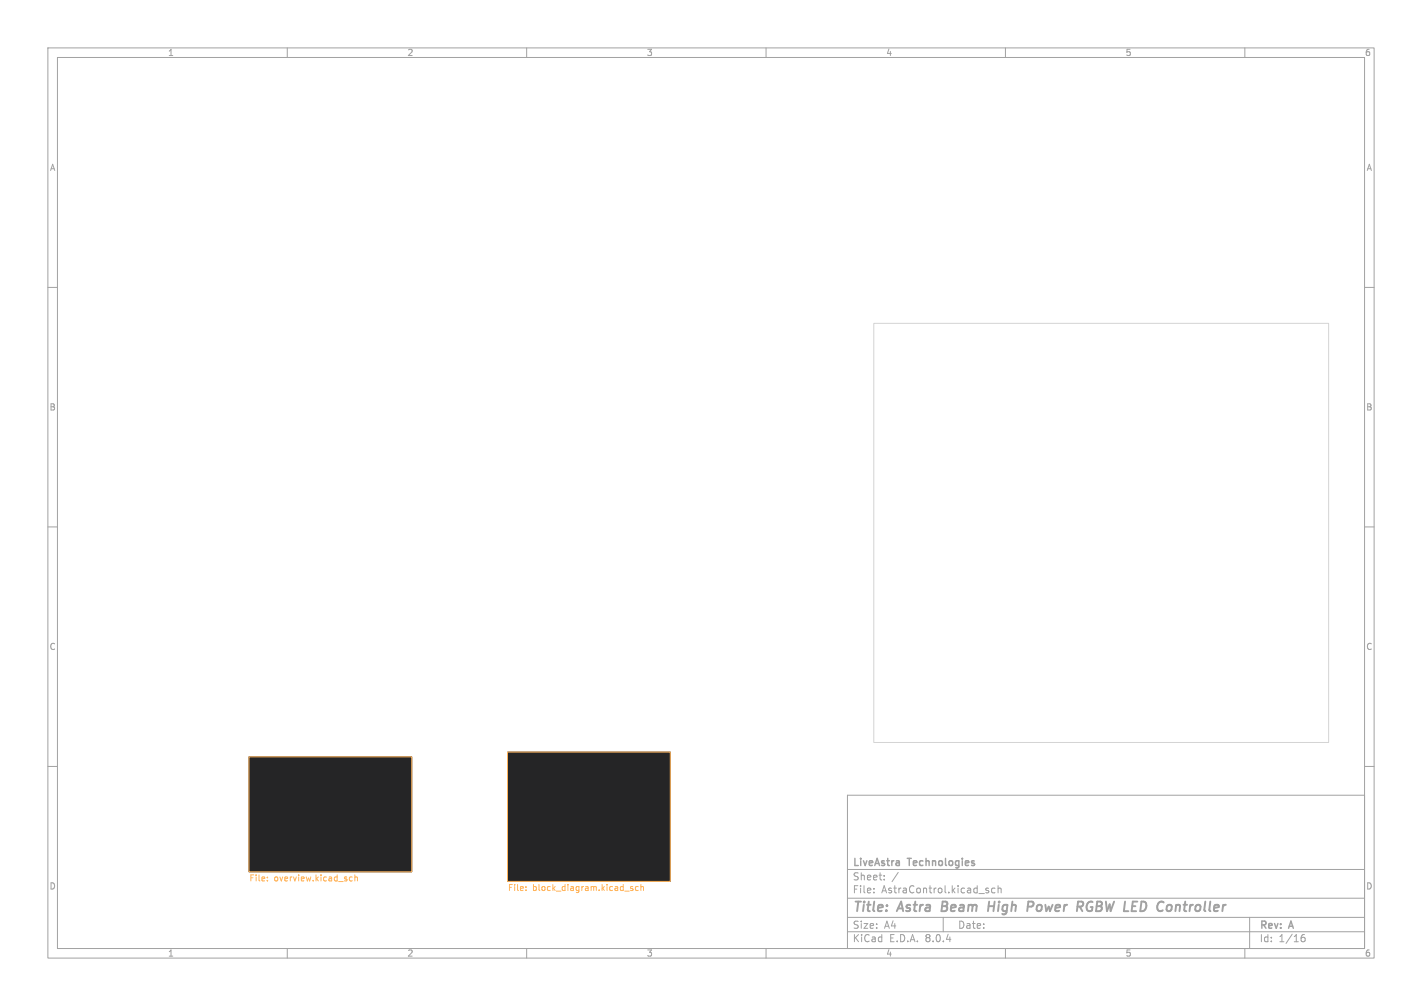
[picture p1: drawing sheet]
<svg xmlns="http://www.w3.org/2000/svg" width="297mm" height="210mm" viewBox="0 0 297 210" stroke-linecap="round" stroke-linejoin="round" font-family="sans-serif">
<defs><g id="words">
<g font-size="2.8" fill="#a2a2a2">
<text x="178" y="190.9">Title:</text>
<text x="187.7" y="190.9">Astra</text>
<text x="197.5" y="190.9">Beam</text>
<text x="208" y="190.9">High</text>
<text x="217" y="190.9">Power</text>
<text x="228.2" y="190.9">RGBW LED</text>
<text x="246.6" y="190.9">Controller</text>
</g>
<g font-size="2.1" fill="#a2a2a2">
<text x="178" y="184">Sheet:</text>
<text x="178" y="181.2">LiveAstra</text>
<text x="189.7" y="181.2">Technologies</text>
<text x="178" y="186.7">File:</text>
<text x="184.1" y="186.7">AstraControl.kicad_sch</text>
<text x="178" y="196.9">KiCad</text>
<text x="178" y="194.1">Size:</text>
<text x="184.7" y="194.1">A4</text>
<text x="185.7" y="196.9">E.D.A.</text>
<text x="193.3" y="196.9">8.0.4</text>
<text x="200" y="194.1">Date:</text>
<text x="263" y="194.3">Rev:</text>
<text x="263" y="196.9">Id:</text>
<text x="267.1" y="196.9">1/16</text>
<text x="269.4" y="194.3">A</text>
</g>
<g font-size="1.8" fill="#a2a2a2">
<text x="35" y="11.9">1</text>
<text x="85" y="11.9">2</text>
<text x="135" y="11.9">3</text>
<text x="185" y="11.9">4</text>
<text x="235" y="11.9">5</text>
<text x="285" y="11.9">6</text>
<text x="10.3" y="35.9">A</text>
<text x="285.3" y="35.9">A</text>
<text x="10.3" y="85.9">B</text>
<text x="285.3" y="85.9">B</text>
<text x="10.3" y="135.9">C</text>
<text x="285.3" y="135.9">C</text>
<text x="10.3" y="185.9">D</text>
<text x="285.3" y="185.9">D</text>
<text x="35" y="199.9">1</text>
<text x="85" y="199.9">2</text>
<text x="135" y="199.9">3</text>
<text x="185" y="199.9">4</text>
<text x="235" y="199.9">5</text>
<text x="285" y="199.9">6</text>
</g>
<g font-size="1.8" fill="#ffb45b">
<text x="52" y="184.3">File:</text>
<text x="57.2" y="184.3">overview.kicad_sch</text>
<text x="106" y="186.3">File:</text>
<text x="111.2" y="186.3">block_diagram.kicad_sch</text>
</g>
</g></defs>
<g fill="none" stroke="#a2a2a2" stroke-width=".21">
<path d="M10 10h277v190h-277zM12 12h273v186h-273zM60 10v2M110 10v2M160 10v2M210 10v2M260 10v2M10 60h2M285 60h2M10 110h2M285 110h2M10 160h2"/>
<path d="M285 160h2M177 166h108v32h-108zM60 198v2M110 198v2M160 198v2M177 194.5h108M177 191.5h108M177 187.5h108M177 181.5h108M182.5 186.3v.1M182.5 185.5v.1M184.7 183.6v.1"/>
<path d="M184.7 182.8v.1M187.6 182.1l-1.3 2M197 191.5v3M206.1 185.9l.4 .1v.2l-.2 .2h-.3M206.1 185.4l.4 .1M207.8 185.5l-.4-.1-.3 .3 .1 .6h.6M208.5 185.5l.2-.1 .3 .1 .1 .9M208.5 184.9v1.5M210 198v2M260 198v2M261 191.5v6.5M271.7 196l.3-.3h.5l.1 .3v.3l-.3 .3h-.3l-.3-.3"/>
<path d="M272.5 195.1l-.5 .1-.3 .5"/>
</g>
<path d="M196.9 188.2l-.3 2h.8M206.5 189.2h1.1M206.6 188.2l-.3 2M214.8 188.2l.9 .1a.58 .58 0 0 1-.3 1h-.7M227.4 188.3a1.11 1.11 0 0 0 .1 1.9M245.7 188.9l-.2 1.3M245.9 188.9l-.3 .2" fill="none" stroke="#a2a2a2" stroke-width=".4"/>
<g fill="#252526" stroke="#252526" stroke-width=".21">
<path d="M52 158h34v24h-34z"/>
<path d="M106 157h34v27h-34z"/>
</g>
<g fill="#fff" stroke="#fff" stroke-width=".21">
<circle cx="21.5" cy="118.5" r=".71"/>
<circle cx="21.5" cy="103" r=".71"/>
<circle cx="21.5" cy="133.7" r=".71"/>
<circle cx="21.5" cy="141.5" r=".71"/>
<circle cx="21.5" cy="126.2" r=".71"/>
<circle cx="21.5" cy="149" r=".71"/>
<circle cx="21.5" cy="110.7" r=".71"/>
<circle cx="21.5" cy="163.2" r=".71"/>
<circle cx="21.5" cy="156.7" r=".71"/>
<circle cx="21.5" cy="171" r=".71"/>
<circle cx="21.5" cy="96.5" r=".71"/>
<circle cx="21.5" cy="88.7" r=".71"/>
</g>
<g fill="none" stroke="#ffb45b" stroke-width=".21">
<path d="M52 158h34v24h-34zM106 157h34v27h-34zM55.8 183.8v.1M55.8 183.1v.1M73 183.8h.6M73.6 183.1l-.6 .1M74.1 183.2l.5-.1 .1 .8M74.1 182.6v1.3M109.8 185.8v.1M109.8 185.1v.1M132.2 185.1h-.3l-.2 .1v.2l.5 .1v.3h-.5M133.3 185.1h-.3l-.3 .2 .1 .5h.5"/>
<path d="M133.9 185.2l.4-.1 .1 .8M133.9 184.6v1.3"/>
</g>
<g fill="#fff">
<path d="M24.5 87h1.9v.4h-1.5v.8a1.07 1.07 0 0 1 1.5 1.1 1.07 1.07 0 0 1-1.6 .8l-.4-.1v-.4a.88 .88 0 0 0 1 .2 .88 .88 0 0 0 .5-.9l-.4-.3h-1z"/>
<path d="M26.7 87.1h.5l.9 2.7 1-2.7h.4l-1.1 3h-.6z"/>
<path d="M31.6 87.5a.55 .55 0 0 0 .7-.4h.3v2.7h.6v.3h-1.6v-.3h.6v-2h-.6z"/>
<path d="M34.3 87.3a1.12 1.12 0 0 1 1.4 0 1.12 1.12 0 0 1 .4 1.3 1.17 1.17 0 0 1-.3 1.3 1.17 1.17 0 0 1-1.4 .1l-.3-.5-.1-.9h.4v.3a.7 .7 0 0 0 .7 .9 .7 .7 0 0 0 .6-1v-.5a.67 .67 0 0 0-.6-.9 .67 .67 0 0 0-.7 .8v.4h-.4l.1-.8z"/>
<path d="M37.5 87.1h.6l1.1 3h-.4l-.4-.8h-1.3l-.3 .8h-.4l.5-1.2h1.4l-.5-1.5-.6 1.5h-.3z"/>
<path d="M41 87.1h1.2v.3h-.4v2.4h.4v.3h-1.2v-.3h.4v-2.4h-.4z"/>
<path d="M42.8 87.8h.4v.3l.2-.1a.82 .82 0 0 1 .9-.2 .82 .82 0 0 1 .5 .9v1.4h-.4v-1.3a.62 .62 0 0 0-.4-.6 .62 .62 0 0 0-.8 .2v1.7h-.4z"/>
<path d="M45.5 87.8h.4v.3a1.01 1.01 0 0 1 1.3-.1 1.01 1.01 0 0 1 .3 1.3 1.04 1.04 0 0 1-1.6 .7v1h-.4v-2.6h.4v1.3a.85 .85 0 0 0 1.2-.4 .85 .85 0 0 0-.6-1.1l-1 .2z"/>
<path d="M48.1 87.8h.4v1.3a.62 .62 0 0 0 .4 .7 .62 .62 0 0 0 .7-.3v-1.7h.4v2.3h-.4v-.2l-.1 .1a.82 .82 0 0 1-.9 .1 .82 .82 0 0 1-.5-.8z"/>
<path d="M50.8 87.2h.4v.6h.8v.4h-.8v1a.49 .49 0 0 0 .1 .6 .49 .49 0 0 0 .7 0v.3h-.2a.73 .73 0 0 1-1-.7v-1.2h-.3v-.4h.3z"/>
<path d="M24.4 139.8h.9a.76 .76 0 0 1 1 .2 .76 .76 0 0 1 0 1l-.2 .1a.92 .92 0 0 1 .6 1.2 .92 .92 0 0 1-1.2 .6h-1.1v-.4a2.48 2.48 0 0 0 1.8-.2 .59 .59 0 0 0 0-.7 .59 .59 0 0 0-.7-.2h-.7v1.1h-.4v-1.4h.9a.48 .48 0 0 0 .7-.5 .48 .48 0 0 0-.7-.4h-.5v.9h-.4z"/>
<path d="M27.2 140.6h.4v1.3a.62 .62 0 0 0 .4 .7 .62 .62 0 0 0 .8-.3v-1.7h.4v2.3h-.4v-.3l-.1 .1a.82 .82 0 0 1-1 .2 .82 .82 0 0 1-.5-.8z"/>
<path d="M29.9 139.9h.4v.7h.8v.3h-.8v1.1a.49 .49 0 0 0 .2 .6 .49 .49 0 0 0 .6-.1v.4h-.1a.73 .73 0 0 1-1.1-.8v-1.2h-.2v-.3h.2z"/>
<path d="M31.6 139.9h.4v.7h.8v.3h-.8v1.1a.49 .49 0 0 0 .1 .6 .49 .49 0 0 0 .7-.1v.4h-.2a.73 .73 0 0 1-1-.8v-1.2h-.3v-.3h.3z"/>
<path d="M33.3 140.9a1.13 1.13 0 0 1 1.6 .1 1.13 1.13 0 0 1 0 1.5 1.13 1.13 0 0 1-1.6 .1l-.2-.9h.4a.71 .71 0 0 0 .7 .9 .71 .71 0 0 0 .6-1 .67 .67 0 0 0-.8-.7 .67 .67 0 0 0-.5 .8h-.4z"/>
<path d="M35.8 140.6h.4v.3l.1-.1a.82 .82 0 0 1 .9-.2 .82 .82 0 0 1 .5 .8v1.5h-.4v-1.3a.62 .62 0 0 0-.4-.7 .62 .62 0 0 0-.7 .3v1.7h-.4z"/>
<path d="M24.3 124.6h1.2v.3h-.4v2.4h.4v.3h-1.2v-.3h.4v-2.4h-.4z"/>
<path d="M26.2 124.7a1.14 1.14 0 0 1 1.8 .8 4 4 0 0 1-1.5 1.8h1.7v.3h-2.1l.1-.5a2.79 2.79 0 0 0 1.4-1.8 1.07 1.07 0 0 0-1.4-.2z"/>
<path d="M29.1 124.9a1.86 1.86 0 0 1 2.1-.1v.5a1.22 1.22 0 0 0-1.7-.1 1.22 1.22 0 0 0 0 1.8 1.22 1.22 0 0 0 1.7-.1v.5a1.63 1.63 0 0 1-2.2-.2 1.63 1.63 0 0 1 .1-2.3z"/>
<path d="M34 124.6h.6l1.1 3h-.5l-.3-.8h-1.3l-.3 .8h-.4l.4-1.2h1.5l-.5-1.5-.6 1.5h-.4z"/>
<path d="M36.1 125.3h.4v1.3a.62 .62 0 0 0 .4 .7 .62 .62 0 0 0 .7-.3v-1.7h.4v2.3h-.4v-.2l-.1 .1a.82 .82 0 0 1-1 .1 .82 .82 0 0 1-.4-.8z"/>
<path d="M38.5 125.3h.5l.6 .9 .7-.9h.4l-.9 1.2 .9 1.1h-.5l-.6-.9-.7 .9h-.4l.9-1.1z"/>
<path d="M41.2 124.6h.4v.4h-.4z"/>
<path d="M41.2 125.3h.4v2.3h-.4z"/>
<path d="M42.4 124.4h.4v3.2h-.4z"/>
<path d="M43.6 125.4a1.14 1.14 0 0 1 1.7 .7v1.5h-.4v-.2a.9 .9 0 0 1-.9 .3 .9 .9 0 0 1-.6-.8h.4a.7 .7 0 0 0 1.1 .2v-.6h-.3a.78 .78 0 0 0-.8 .4h-.4a1.28 1.28 0 0 1 1.5-.8 .78 .78 0 0 0-1.3-.3z"/>
<path d="M46 125.3h.4v.4l.6-.3h.5v.4l-.6-.1-.5 .3v1.6h-.4z"/>
<path d="M47.6 125.3h.4l.7 1.7 .7-1.7h.4l-1.3 3.2h-.4l.4-1z"/>
<path d="M24.4 116.8h2v.4h-1.6v.8h1.6v.4h-1.6v1.1h1.6v.4h-2z"/>
<path d="M27.2 117.1l.5-.3h.9l.6 .2v.5l-.8-.3a.61 .61 0 0 0-.7 0 .61 .61 0 0 0-.2 .7l.6 .2a.94 .94 0 0 1 1.2 1 .94 .94 0 0 1-1.2 .8l-1.2-.2v-.5l.9 .3a.65 .65 0 0 0 .8 0 .65 .65 0 0 0 .2-.7l-.3-.2a1.46 1.46 0 0 1-1.6-.9z"/>
<path d="M29.9 116.8h.9a.98 .98 0 0 1 1.1 1 .98 .98 0 0 1-1.1 1h-.5v1.1h-.4v-1.5a1.38 1.38 0 0 0 1.6-.4 .6 .6 0 0 0-.1-.6 .6 .6 0 0 0-.7-.2h-.4v1.2h-.4z"/>
<path d="M32.5 117a1.22 1.22 0 0 1 1.9 .5 .72 .72 0 0 1-.6 .7 .92 .92 0 0 1 .6 1.2 .92 .92 0 0 1-1.2 .5l-.8-.2v-.4a.91 .91 0 0 0 1 .3 .91 .91 0 0 0 .6-.8 .71 .71 0 0 0-.9-.4v-.3a.5 .5 0 0 0 .7-.2 .5 .5 0 0 0-.2-.7l-1.1 .2z"/>
<path d="M35.1 117a1.14 1.14 0 0 1 1.9 .8 4 4 0 0 1-1.5 1.7h1.6v.4h-2l.1-.6a2.78 2.78 0 0 0 1.4-1.8 1.07 1.07 0 0 0-1.5-.1z"/>
<path d="M24.7 132.5a2.11 2.11 0 0 1 2.3-.2v.5a1.32 1.32 0 0 0-1.7-.2 1.32 1.32 0 0 0-.5 1.6 1.41 1.41 0 0 0 1.8 .5v-.7h-.9v-.4h1.3v1.3a1.69 1.69 0 0 1-2 .1 1.69 1.69 0 0 1-.7-1.9z"/>
<path d="M27.7 132.1h.8a.98 .98 0 0 1 1.2 1 .98 .98 0 0 1-1.2 .9h-.4v1.1h-.4v-1.5a1.38 1.38 0 0 0 1.5-.3 .6 .6 0 0 0-.1-.7 .6 .6 0 0 0-.6-.1h-.4v1.1h-.4z"/>
<path d="M30.1 132.1h1.2v.3h-.4v2.4h.4v.3h-1.2v-.3h.4v-2.4h-.4z"/>
<path d="M32.2 132.4a1.51 1.51 0 0 1 1.9-.1 1.51 1.51 0 0 1 .4 2 1.43 1.43 0 0 1-1.6 .8 1.43 1.43 0 0 1-1.1-1.5h.4a1.05 1.05 0 0 0 1.2 1.2 1.05 1.05 0 0 0 .8-1.5 1 1 0 0 0-1.2-.9 1 1 0 0 0-.8 1.2h-.4l.1-.7z"/>
<path d="M36.7 132.1h1a.76 .76 0 0 1 .9 .2 .76 .76 0 0 1 0 .9l-.2 .2a.92 .92 0 0 1 .6 1.1 .92 .92 0 0 1-1.2 .6h-1.1v-.3a2.49 2.49 0 0 0 1.8-.3 .59 .59 0 0 0 0-.7 .59 .59 0 0 0-.7-.1h-.6v1.1h-.5v-1.5h1a.48 .48 0 0 0 .7-.5 .48 .48 0 0 0-.8-.3h-.4v.8h-.5z"/>
<path d="M39.6 132.8h.4v.4l.5-.3h.5v.4l-.5-.1-.5 .3v1.6h-.4z"/>
<path d="M41.5 133.1a1.03 1.03 0 0 1 1.3-.2 1.03 1.03 0 0 1 .5 1.1h-1.7a.95 .95 0 0 0 .7 .8 .95 .95 0 0 0 1-.2v.4a1.27 1.27 0 0 1-1.5 .1 1.27 1.27 0 0 1-.6-1.4h1.7a.66 .66 0 0 0-.6-.6 .66 .66 0 0 0-.7 .6h-.4z"/>
<path d="M43.9 132.9a1.14 1.14 0 0 1 1.8 .7v1.5h-.4v-.2a.9 .9 0 0 1-.9 .3 .9 .9 0 0 1-.7-.8h.4a.7 .7 0 0 0 1.2 .2v-.6h-.3a.78 .78 0 0 0-.9 .4h-.4a1.28 1.28 0 0 1 1.6-.8 .78 .78 0 0 0-1.4-.3z"/>
<path d="M46.4 131.9h.4v2.1l1.1-1.2h.5l-1.1 1.1 1.2 1.2h-.5l-.9-1-.3 .3v.7h-.4z"/>
<path d="M49 133.1a1.13 1.13 0 0 1 1.5 .1 1.13 1.13 0 0 1 0 1.6 1.13 1.13 0 0 1-1.5 .1l-.3-.9h.4a.71 .71 0 0 0 .8 .8 .71 .71 0 0 0 .5-1 .67 .67 0 0 0-.7-.7 .67 .67 0 0 0-.6 .9h-.4z"/>
<path d="M51.4 132.8h.4v1.3a.62 .62 0 0 0 .4 .7 .62 .62 0 0 0 .7-.3v-1.7h.4v2.3h-.4v-.2l-.1 .1a.82 .82 0 0 1-.9 .1 .82 .82 0 0 1-.5-.8z"/>
<path d="M54.1 132.2h.3v.6h.8v.4h-.8v1a.49 .49 0 0 0 .2 .6 .49 .49 0 0 0 .6 0v.3h-.1a.73 .73 0 0 1-1-.7v-1.2h-.3v-.4h.3z"/>
<path d="M24.5 109h1.9v.4h-1.5v.8a1.07 1.07 0 0 1 1.5 1.1 1.07 1.07 0 0 1-1.6 .8l-.4-.1v-.4a.88 .88 0 0 0 1 .2 .88 .88 0 0 0 .5-.9l-.4-.3h-1z"/>
<path d="M27.1 109.1h.5l.9 1.7 .7-1.7h.6v3h-.4v-2.6l-.8 1.8h-.3l-.8-1.8v2.6h-.4z"/>
<path d="M30.6 108.9h.4v1.2a1.01 1.01 0 0 1 1.3-.1 1.01 1.01 0 0 1 .3 1.3 1.03 1.03 0 0 1-1.6 .7v.1h-.4v-1.7h.4v1.3a.85 .85 0 0 0 1.2-.4 .85 .85 0 0 0-.6-1.1l-1 .2z"/>
<path d="M33.2 109.8h.4v.3a1.01 1.01 0 0 1 1.3-.1 1.01 1.01 0 0 1 .3 1.3 1.04 1.04 0 0 1-1.6 .7v1h-.4v-2.6h.4v1.3a.85 .85 0 0 0 1.2-.4 .85 .85 0 0 0-.5-1.1l-1.1 .2z"/>
<path d="M35.8 110.1l.7-.3 .9 .2v.4l-.4-.2a.48 .48 0 0 0-.6-.1 .48 .48 0 0 0-.2 .5l.4 .2a.73 .73 0 0 1 .9 .7 .73 .73 0 0 1-1 .7l-.8-.2v-.4l.3 .1a.81 .81 0 0 0 1.1-.2l-.1-.2-.5-.2a.67 .67 0 0 1-.7-.3 .67 .67 0 0 1 0-.7z"/>
<path d="M39.5 109.1h.9a.89 .89 0 0 1 1.1 .6 .89 .89 0 0 1-.6 1.1l1.1 1.3h-.5l-1-1.2h-.6v1.2h-.4v-1.6a1.36 1.36 0 0 0 1.5-.3 .54 .54 0 0 0 0-.6 .54 .54 0 0 0-.6-.1h-.5v1h-.4z"/>
<path d="M42.6 109.3l.5-.2h.8l.6 .2v.4l-.7-.3a.61 .61 0 0 0-.8 .1 .61 .61 0 0 0-.2 .7l.7 .2a.94 .94 0 0 1 1.2 .9 .94 .94 0 0 1-1.3 .9l-1.1-.3v-.5l.9 .4a.65 .65 0 0 0 .7 0 .65 .65 0 0 0 .2-.8l-.2-.1a1.46 1.46 0 0 1-1.6-1z"/>
<path d="M46.5 109.1h.4v1.9h.5v.3h-.5v.8h-.4v-.8h-1.5v-.3h1.5v-1.4l-1.2 1.4h-.3v-.2z"/>
<path d="M48 109.4a1.05 1.05 0 0 1 1.2-.3 1.05 1.05 0 0 1 .7 .9l-.5 .5a.89 .89 0 0 1 .5 1.2 .89 .89 0 0 1-1.2 .5 .92 .92 0 0 1-.9-1h.4a.62 .62 0 0 0 .8 .7 .62 .62 0 0 0 .4-1l-.2-.1a.53 .53 0 0 0-.7-.2 .53 .53 0 0 0-.3 .6h-.4l.2-.4 .4-.3-.4-.3-.1-.4h.4a.58 .58 0 0 0 .7 .6 .58 .58 0 0 0 .4-.9 .64 .64 0 0 0-1.1 .3h-.4z"/>
<path d="M50.7 109h1.9v.4h-1.5v.8a1.07 1.07 0 0 1 1.5 1.1 1.07 1.07 0 0 1-1.6 .8l-.4-.1v-.4a.88 .88 0 0 0 1 .2 .88 .88 0 0 0 .5-.9l-.4-.3h-1z"/>
<path d="M55.5 108.9h.5a2.76 2.76 0 0 0 0 4.1h-.5a3 3 0 0 1 0-4.1z"/>
<path d="M56.7 108.9h.3v1.2l.2-.1a.82 .82 0 0 1 .9-.2 .82 .82 0 0 1 .5 .9v1.4h-.4v-1.3a.62 .62 0 0 0-.4-.6 .62 .62 0 0 0-.8 .2v1.7h-.3z"/>
<path d="M59.3 109.9a1.14 1.14 0 0 1 1.8 .7v1.5h-.4v-.2a.9 .9 0 0 1-.9 .3 .9 .9 0 0 1-.7-.8h.4a.7 .7 0 0 0 1.2 .2v-.6h-.3a.78 .78 0 0 0-.9 .4h-.4a1.28 1.28 0 0 1 1.6-.8 .78 .78 0 0 0-1.3-.3z"/>
<path d="M61.8 108.9h.4v3.2h-.4z"/>
<path d="M63.2 109.2l.4-.2h.6v.3h-.1a.47 .47 0 0 0-.6 0 .47 .47 0 0 0-.1 .5h.7v.4h-.7v1.9h-.4v-1.9h-.3v-.4h.3z"/>
<path d="M64.3 110.6h1.3v.4h-1.3z"/>
<path d="M66.4 110.1l.6-.3 .7 .1v-1h.4v3.2h-.4v-.2a.96 .96 0 0 1-1.1 .2 .96 .96 0 0 1-.5-1.1h.4a.69 .69 0 0 0 .4 .8 .69 .69 0 0 0 .8-.2v-1.3a.77 .77 0 0 0-.8-.1 .77 .77 0 0 0-.4 .8h-.4z"/>
<path d="M68.9 109.8h.3v1.3a.62 .62 0 0 0 .5 .7 .62 .62 0 0 0 .7-.3v-1.7h.4v2.3h-.4v-.2l-.1 .1a.82 .82 0 0 1-1 .1 .82 .82 0 0 1-.4-.8z"/>
<path d="M71.5 109.8h.4v.3a1.01 1.01 0 0 1 1.3-.1 1.01 1.01 0 0 1 .3 1.3 1.04 1.04 0 0 1-1.6 .7v1h-.4v-2.6h.4v1.3a.85 .85 0 0 0 1.2-.4 .85 .85 0 0 0-.5-1.1l-1.1 .2z"/>
<path d="M74.2 108.9h.3v3.2h-.3z"/>
<path d="M75.4 110.1a1.03 1.03 0 0 1 1.3-.2 1.03 1.03 0 0 1 .5 1.1h-1.7a.95 .95 0 0 0 .7 .8 .95 .95 0 0 0 1-.2v.4a1.27 1.27 0 0 1-1.5 .1 1.27 1.27 0 0 1-.5-1.4h1.6a.66 .66 0 0 0-.6-.6 .66 .66 0 0 0-.7 .6h-.3z"/>
<path d="M77.6 109.8h.4l.7 .9 .6-.9h.5l-.9 1.2 .9 1.1h-.5l-.6-.9-.7 .9h-.5l.9-1.1z"/>
<path d="M80.2 108.9h.5a3 3 0 0 1 0 4.1h-.5a2.75 2.75 0 0 0 0-4.1z"/>
<path d="M205.5 111.2h1.8a1.22 1.22 0 0 1 1.6 .7 1.22 1.22 0 0 1-.8 1.6l1.4 1.8h-1.3l-1.1-1.5h-.5v1.5h-1.1v-2.3h1.1a.85 .85 0 0 0 1.2-.6 .64 .64 0 0 0-.8-.5h-.4v1.1h-1.1z"/>
<path d="M210.1 112.5a1.62 1.62 0 0 1 1.9-.4 1.62 1.62 0 0 1 .9 1.8h-2.3a1.18 1.18 0 0 0 2 .5l.2-.1v.8a2.47 2.47 0 0 1-3-.6l-.1-1.2h2.2a.65 .65 0 0 0-.6-.5 .65 .65 0 0 0-.7 .5h-.9z"/>
<path d="M213.6 112.2h1v.3a1.17 1.17 0 0 1 1.3-.4 1.17 1.17 0 0 1 .8 1.1v2.1h-1v-1.6a.65 .65 0 0 0-.3-.8 .65 .65 0 0 0-.8 .2v2.2h-1z"/>
<path d="M217.8 112.5a1.45 1.45 0 0 1 1.8-.2v-1.4h1v4.4h-1v-.4a1.3 1.3 0 0 1-1.6 .3 1.3 1.3 0 0 1-.7-1.4h1.1a.72 .72 0 0 0 .3 .8 .72 .72 0 0 0 .9-.2v-1.5a.81 .81 0 0 0-.9 0 .81 .81 0 0 0-.3 .9h-1.1l.1-.8z"/>
<path d="M221.7 112.5a1.62 1.62 0 0 1 1.9-.4 1.62 1.62 0 0 1 .9 1.8h-2.3a1.18 1.18 0 0 0 2 .5l.2-.1v.8a2.47 2.47 0 0 1-3-.6l-.1-1.2h2.2a.65 .65 0 0 0-.6-.5 .65 .65 0 0 0-.7 .5h-.9z"/>
<path d="M225.2 112.2h1v.4l.5-.3 .7-.1v1l-1.2 .1v2h-1z"/>
<path d="M229.9 112.2h1v.3a1.29 1.29 0 0 1 1.6-.3 1.29 1.29 0 0 1 .6 1.5 1.47 1.47 0 0 1-.6 1.4 1.47 1.47 0 0 1-1.6 .1v1.2h-1v-3.4h1v1.6h.2a.9 .9 0 0 0 .9-.3 .9 .9 0 0 0 0-1 .72 .72 0 0 0-1.1-.3h-1z"/>
<path d="M233.8 110.9h1v4.4h-1z"/>
<path d="M235.7 112.2l1.3-.1a1.25 1.25 0 0 1 1.6 1v2.2h-1v-.4a1.17 1.17 0 0 1-1.3 .4 1.17 1.17 0 0 1-.8-1h1a.64 .64 0 0 0 1.1 .2v-.7a1.05 1.05 0 0 0-1.1 .5h-1a1.78 1.78 0 0 1 2.1-1 .96 .96 0 0 0-1.6-.4l-.3 .1z"/>
<path d="M239.7 112.5l.8-.4h1.1l.5 .2v.8a1.08 1.08 0 0 0-1.1-.3 1.08 1.08 0 0 0-.8 .9 1.07 1.07 0 0 0 .8 .9 1.07 1.07 0 0 0 1.1-.3v.8a1.83 1.83 0 0 1-1.9 .1 1.83 1.83 0 0 1-1-1.7l.2-.5z"/>
<path d="M243 112.5a1.62 1.62 0 0 1 1.9-.4 1.62 1.62 0 0 1 .9 1.8h-2.3a1.18 1.18 0 0 0 2 .5l.2-.1v.8a2.47 2.47 0 0 1-3-.6l-.1-1.2h2.2a.65 .65 0 0 0-.6-.5 .65 .65 0 0 0-.7 .5h-.9z"/>
<path d="M246.5 110.9h.9v1.6a1.16 1.16 0 0 1 1.4-.4 1.16 1.16 0 0 1 .8 1.1v2.1h-1v-1.6a.65 .65 0 0 0-.3-.8 .65 .65 0 0 0-.9 .2v2.2h-.9z"/>
<path d="M250.7 112.5a1.71 1.71 0 0 1 2.6 .2 1.71 1.71 0 0 1-.7 2.6 1.71 1.71 0 0 1-2.4-1.3v-.3h1a.71 .71 0 0 0 .7 1 .71 .71 0 0 0 .7-1 .71 .71 0 0 0-.7-.9 .71 .71 0 0 0-.7 .9h-1l.1-.6z"/>
<path d="M254.3 110.9h1v4.4h-1z"/>
<path d="M256.4 112.5a1.45 1.45 0 0 1 1.8-.2v-1.4h1v4.4h-1v-.4a1.3 1.3 0 0 1-1.6 .3 1.3 1.3 0 0 1-.6-1.4h1a.72 .72 0 0 0 .3 .8 .72 .72 0 0 0 .9-.2v-1.5a.81 .81 0 0 0-.9 0 .81 .81 0 0 0-.3 .9h-1l.1-.7z"/>
<path d="M260.3 112.5a1.62 1.62 0 0 1 2-.4 1.62 1.62 0 0 1 .8 1.8h-2.2a1.18 1.18 0 0 0 2 .5l.2-.1v.8a2.47 2.47 0 0 1-3.1-.6l-.1-1.2h2.3a.65 .65 0 0 0-.7-.5 .65 .65 0 0 0-.6 .5h-1z"/>
<path d="M263.8 112.2h1v.4l.6-.3 .7-.1v1l-1.3 .1v2h-1z"/>
<path d="M23.2 19.8h2.4l3 8.1h-2.2l-.5-1.6h-3.1l-.5 1.6h-2.2l1.2-3.1h4l-1-2.9-1 2.9h-2z"/>
<path d="M29.7 22.5a4.9 4.9 0 0 1 5-.5v1.6a4.4 4.4 0 0 0-3.1-.5l-.3 .3a1.54 1.54 0 0 0 1.5 .7 2.09 2.09 0 0 1 2.2 1.9 2.53 2.53 0 0 1-2.9 2.2 6.5 6.5 0 0 1-2.9-.5v-1.6h.2a4.1 4.1 0 0 0 3.3 .6l.3-.4a1.52 1.52 0 0 0-1.4-.6 2.09 2.09 0 0 1-2.3-2.5z"/>
<path d="M36.4 20.1h2v1.7h1.8v1.4h-1.8v2.2a1.01 1.01 0 0 0 .2 1.1 1.01 1.01 0 0 0 1.1 .2l.5-.1v1.4a4.4 4.4 0 0 1-3.3-.3 2.04 2.04 0 0 1-.5-1.6v-2.9h-.8v-1.4h.8z"/>
<path d="M41.4 21.8h1.9v.9a2.97 2.97 0 0 1 2.5-.9v2h-.1a3.9 3.9 0 0 0-2.4 .1v4h-1.9z"/>
<path d="M47 21.9l1-.2a6.4 6.4 0 0 1 3.9 .4 1.85 1.85 0 0 1 .7 1.6v4.2h-1.9v-.6a2.52 2.52 0 0 1-4.1-.3l-.1-.9h2a1.04 1.04 0 0 0 1.6 .6l.6-.3v-1.3h-.4a1.52 1.52 0 0 0-1.8 1h-2a2.37 2.37 0 0 1 2.5-2l1.7-.2a1.22 1.22 0 0 0-1.7-1l-2 .5z"/>
<path d="M55.2 20.8a5.4 5.4 0 0 1 5.9-.4v1.9h-.2a2.83 2.83 0 0 0-4.2-.1 2.77 2.77 0 0 0 1 4.1 3.2 3.2 0 0 0 3.2-.9h.2v2a5.3 5.3 0 0 1-6.2-.7 4.8 4.8 0 0 1 .3-5.9z"/>
<path d="M63 22.5a3.7 3.7 0 0 1 5.5 .7 3.3 3.3 0 0 1-2.5 5 3.2 3.2 0 0 1-3.9-3.3h2a1.45 1.45 0 0 0 .4 1.5 1.45 1.45 0 0 0 1.5 .3 2.63 2.63 0 0 0 .5-3.1 1.28 1.28 0 0 0-1.5-.6 1.28 1.28 0 0 0-.9 1.3v.6h-2l.2-1.3z"/>
<path d="M70.2 21.8h2v.6a2.58 2.58 0 0 1 3.9 .1l.3 1.2v4.2h-2v-3.4a1.09 1.09 0 0 0-.4-1.2 1.09 1.09 0 0 0-1.2 0l-.6 .3v4.3h-2z"/>
<path d="M78.3 20.1h2v1.7h1.8v1.4h-1.8v2.2a1.01 1.01 0 0 0 .2 1.1 1.01 1.01 0 0 0 1.1 .2l.5-.1v1.4a4.4 4.4 0 0 1-3.3-.3 2.04 2.04 0 0 1-.5-1.6v-2.9h-.8v-1.4h.8z"/>
<path d="M83.3 21.8h1.9v.9a2.97 2.97 0 0 1 2.5-.9v2h-.1a3.9 3.9 0 0 0-2.4 .1v4h-1.9z"/>
<path d="M89.3 22.5a3.7 3.7 0 0 1 5.5 .7 3.3 3.3 0 0 1-2.5 5 3.2 3.2 0 0 1-3.9-3.3h2a1.45 1.45 0 0 0 .4 1.5 1.45 1.45 0 0 0 1.5 .3 2.63 2.63 0 0 0 .6-3.1 1.28 1.28 0 0 0-1.5-.6 1.28 1.28 0 0 0-.9 1.3l-.1 .6h-2l.2-1.3z"/>
<path d="M96.5 19.3h2v8.6h-2z"/>
<path d="M26.9 47.8h1.2a2.58 2.58 0 0 1 3.1 2.5 2.58 2.58 0 0 1-3.1 2.6h-1.2v-.6h.6a2.74 2.74 0 0 0 2.7-.9 1.96 1.96 0 0 0 0-2.2 1.96 1.96 0 0 0-2-.8h-.7v3.9h-.6z"/>
<path d="M32.2 49.1h.6v.5a1.93 1.93 0 0 1 1.8-.5v.7l-.3-.1a1.66 1.66 0 0 0-1.5 .5v2.7h-.6z"/>
<path d="M35.2 49.2l.5-.2a1.82 1.82 0 0 1 2.4 .9v3h-.6v-.4a1.5 1.5 0 0 1-1.6 .4 1.5 1.5 0 0 1-1.1-1.2h.7a1.04 1.04 0 0 0 1.7 .4l.3-.2v-1h-.3a1.92 1.92 0 0 0-1.7 .6v.2h-.7a1.72 1.72 0 0 1 2.1-1.3h.6a1.04 1.04 0 0 0-1.6-.8l-.7 .2z"/>
<path d="M39.6 47.9a2.03 2.03 0 0 1 1.7-.3v.6a.9 .9 0 0 0-1 0 .9 .9 0 0 0-.4 .9h1.2v.5h-1.2v3.3h-.6v-3.3h-.4v-.5h.4l.1-.7z"/>
<path d="M41.7 48h.7v1.1h1.3v.5h-1.3v1.8a.82 .82 0 0 0 .3 .9 .82 .82 0 0 0 1 0v.6a1.3 1.3 0 0 1-2-1.3v-2h-.4v-.5h.4z"/>
<path d="M20.5 78.7h2.7v.5h-2.1v1.1h1.8v.5h-1.8v2h-.6z"/>
<path d="M23.9 80.1a1.37 1.37 0 0 1 1.6-.4 1.37 1.37 0 0 1 .7 1.6h-2.2a1.26 1.26 0 0 0 .8 1.1 1.26 1.26 0 0 0 1.4-.4v.6a1.69 1.69 0 0 1-2 .1 1.69 1.69 0 0 1-.7-1.8h2.2a.88 .88 0 0 0-.9-.8 .88 .88 0 0 0-.8 .8h-.5z"/>
<path d="M27 79.8a1.72 1.72 0 0 1 2.3 .6v2.4h-.5v-.4a1.2 1.2 0 0 1-1.2 .4 1.2 1.2 0 0 1-.9-1h.5a.91 .91 0 0 0 1.5 .2l.1-.8h-.2a1.25 1.25 0 0 0-1.4 .6h-.5a1.49 1.49 0 0 1 1.9-1h.2a.9 .9 0 0 0-1.5-.6l-.3 .1z"/>
<path d="M30.3 78.8h.5v.9h1.1v.4h-1.1v1.4a.66 .66 0 0 0 .3 .8 .66 .66 0 0 0 .8 0v.4a1.04 1.04 0 0 1-1.6-.9v-1.7h-.4v-.4h.4z"/>
<path d="M32.5 79.7h.5v1.7a.74 .74 0 0 0 .3 .9 .74 .74 0 0 0 1-.2l.2-.1v-2.3h.5v3.1h-.5v-.4a1.14 1.14 0 0 1-1.3 .4 1.14 1.14 0 0 1-.7-1.1z"/>
<path d="M36 79.7h.5v.4l.8-.4h.6v.6l-.7-.1-.7 .4v2.2h-.5z"/>
<path d="M38.6 80.1a1.37 1.37 0 0 1 1.7-.4 1.37 1.37 0 0 1 .7 1.6h-2.3a1.26 1.26 0 0 0 .9 1.1 1.26 1.26 0 0 0 1.3-.4v.6a1.69 1.69 0 0 1-1.9 .1 1.69 1.69 0 0 1-.8-1.8h2.3a.88 .88 0 0 0-.9-.8 .88 .88 0 0 0-.9 .8h-.5z"/>
<path d="M41.7 80a1.82 1.82 0 0 1 2.1-.1v.5a1.32 1.32 0 0 0-1.7-.1 .75 .75 0 0 0 1 .7 .91 .91 0 0 1 .8 1.1 .91 .91 0 0 1-1.1 .7l-1.3-.2 .1-.6a1.51 1.51 0 0 0 1.8 .1 .73 .73 0 0 0-1-.7 .84 .84 0 0 1-.7-.5 .84 .84 0 0 1 0-.9z"/>
<path d="M24.3 148.8h1.3v.4h-1.3z"/>
<path d="M24.3 156.6h1.3v.4h-1.3z"/>
<path d="M24.3 163.1h1.3v.4h-1.3z"/>
<path d="M24.3 170.8h1.3v.4h-1.3z"/>
<path d="M233.2 20.5l.6-.2a1.68 1.68 0 0 1 2.5 1.6 6.6 6.6 0 0 1-2.5 2.9h2.7v.6h-3.4v-.8a8.6 8.6 0 0 0 2.5-2.6 .98 .98 0 0 0-.4-1.1 .98 .98 0 0 0-1.1 0l-.9 .3z"/>
<path d="M237.7 20.5a2.48 2.48 0 0 1 3 .4 1.23 1.23 0 0 1-.9 1.7 1.48 1.48 0 0 1 1 1.8 1.48 1.48 0 0 1-1.8 1.1l-1.5-.4 .1-.7a1.83 1.83 0 0 0 2.5-.2 .95 .95 0 0 0-.1-1 .95 .95 0 0 0-1-.3h-.3v-.6a.95 .95 0 0 0 1-.1 .95 .95 0 0 0 .3-1 1.94 1.94 0 0 0-2.3 0z"/>
<path d="M244.7 20.3h1.7v3.8a1.64 1.64 0 0 1-2.4 1.3v-.7a1.12 1.12 0 0 0 1.7-.5v-3.3h-1z"/>
<path d="M247.6 21.6h.7v2.1a.93 .93 0 0 0 .4 1.1 .93 .93 0 0 0 1.2-.2l.3-.2v-2.8h.7v3.8h-.7v-.5a1.43 1.43 0 0 1-1.6 .5 1.43 1.43 0 0 1-1-1.4z"/>
<path d="M252.1 21.6h.6v.4a1.42 1.42 0 0 1 1.7-.5 1.42 1.42 0 0 1 .9 1.4v2.5h-.6v-2.2a.93 .93 0 0 0-.5-1.1 .93 .93 0 0 0-1.1 .2l-.4 .3v2.8h-.6z"/>
<path d="M256.8 22a1.71 1.71 0 0 1 2-.4 1.71 1.71 0 0 1 .9 1.9h-2.8a1.58 1.58 0 0 0 1.1 1.4 1.58 1.58 0 0 0 1.7-.5v.7a2.14 2.14 0 0 1-2.4 .2 2.14 2.14 0 0 1-1-2.1v-.2h2.8a1.1 1.1 0 0 0-1.1-1 1.1 1.1 0 0 0-1.1 1h-.6z"/>
<path d="M263.2 20.5l.6-.2a1.68 1.68 0 0 1 2.5 1.6 6.6 6.6 0 0 1-2.5 2.9h2.7v.6h-3.4v-.8a8.6 8.6 0 0 0 2.5-2.6 .98 .98 0 0 0-.4-1.1 .98 .98 0 0 0-1.1 0l-.9 .3z"/>
<path d="M268 20.7a1.74 1.74 0 0 1 2-.3 1.74 1.74 0 0 1 .9 1.8l.1 .9a1.94 1.94 0 0 1-1.8 2.4 1.85 1.85 0 0 1-1.8-2.3v-.4h.7v.3a1.34 1.34 0 0 0 1.3 1.8 1.8 1.8 0 0 0 .9-2.1v-.2a1.39 1.39 0 0 0-1.1-1.8 1.32 1.32 0 0 0-1.1 1.7v.3h-.7v-.2a2.93 2.93 0 0 1 .6-1.9z"/>
<path d="M272.1 20.5l.6-.2a1.68 1.68 0 0 1 2.5 1.6 6.6 6.6 0 0 1-2.5 2.9h2.7v.6h-3.4v-.8a8.6 8.6 0 0 0 2.5-2.6 .98 .98 0 0 0-.4-1.1 .98 .98 0 0 0-1.1 0l-.9 .3z"/>
<path d="M278.6 20.3h.6v3.1h.8v.6h-.8v1.4h-.6v-1.4h-2.5v-.6h2.5v-2.3l-2 2.3h-.5v-.2z"/>
<path d="M24.4 94.8h.4v1.8a.78 .78 0 0 0 .7 1 .78 .78 0 0 0 .8-.9v-1.9h.4v1.8a1.18 1.18 0 0 1-1.2 1.3 1.18 1.18 0 0 1-1.1-1.3z"/>
<path d="M27.6 95.1l.7-.3h.8l.5 .2v.5l-.8-.3a.61 .61 0 0 0-.7 0 .61 .61 0 0 0-.2 .7l.6 .2a.94 .94 0 0 1 1.2 1 .94 .94 0 0 1-1.2 .8l-1.2-.2v-.5l.9 .3a.65 .65 0 0 0 .8 0 .65 .65 0 0 0 .2-.7l-.3-.2a1.46 1.46 0 0 1-1.5-.9z"/>
<path d="M30.4 94.8h.9a.76 .76 0 0 1 .9 .2 .76 .76 0 0 1 0 1l-.2 .1a.92 .92 0 0 1 .6 1.2 .92 .92 0 0 1-1.2 .6h-1v-.4a2.48 2.48 0 0 0 1.7-.2 .59 .59 0 0 0 0-.7 .59 .59 0 0 0-.7-.2h-.6v1.1h-.4v-1.4h.9a.48 .48 0 0 0 .7-.5 .48 .48 0 0 0-.8-.4h-.4v.9h-.4z"/>
<path d="M34.9 95.2a1.86 1.86 0 0 1 2.2-.1v.4a1.22 1.22 0 0 0-1.8 0 1.22 1.22 0 0 0 0 1.7 1.22 1.22 0 0 0 1.8 0v.5a1.63 1.63 0 0 1-2.3-.3 1.63 1.63 0 0 1 .1-2.2z"/>
<path d="M20.4 64.6h2v.4h-1.6v.8h1.6v.3h-1.6v1.2h1.6v.3h-2z"/>
<path d="M23.2 64.8l.5-.2h.9l.6 .2v.4l-.8-.3a.61 .61 0 0 0-.7 .1 .61 .61 0 0 0-.2 .7l.6 .2a.94 .94 0 0 1 1.2 .9 .94 .94 0 0 1-1.2 .9l-1.2-.3v-.5l.9 .4a.65 .65 0 0 0 .8 0 .65 .65 0 0 0 .2-.8l-.3-.1a1.46 1.46 0 0 1-1.6-1z"/>
<path d="M25.9 64.6h.9a.98 .98 0 0 1 1.1 1 .98 .98 0 0 1-1.1 .9h-.5v1.1h-.4v-1.5a1.38 1.38 0 0 0 1.6-.3 .6 .6 0 0 0-.1-.7 .6 .6 0 0 0-.7-.1h-.4v1.1h-.4z"/>
<path d="M28.5 64.7a1.22 1.22 0 0 1 1.9 .6 .72 .72 0 0 1-.6 .6 .92 .92 0 0 1 .6 1.2 .92 .92 0 0 1-1.2 .6l-.8-.2v-.4a.91 .91 0 0 0 1 .2 .91 .91 0 0 0 .6-.8 .71 .71 0 0 0-.9-.4v-.3a.5 .5 0 0 0 .7-.2 .5 .5 0 0 0-.2-.7l-1.1 .2z"/>
<path d="M31.1 64.7a1.14 1.14 0 0 1 1.9 .8 4 4 0 0 1-1.5 1.8h1.6v.3h-2l.1-.5a2.78 2.78 0 0 0 1.4-1.8 1.06 1.06 0 0 0-1.5-.2z"/>
<path d="M35.3 64.6h.9a.76 .76 0 0 1 .9 .2 .76 .76 0 0 1 0 .9l-.2 .2a.92 .92 0 0 1 .6 1.1 .92 .92 0 0 1-1.1 .6h-1.1v-.3a2.48 2.48 0 0 0 1.8-.3 .59 .59 0 0 0-.1-.7 .59 .59 0 0 0-.7-.1h-.6v1.1h-.4v-1.5h.9a.48 .48 0 0 0 .7-.5 .48 .48 0 0 0-.7-.3h-.5v.8h-.4z"/>
<path d="M38.2 65.4a1.14 1.14 0 0 1 1.7 .7v1.5h-.4v-.2a.9 .9 0 0 1-.9 .3 .9 .9 0 0 1-.6-.8h.4a.7 .7 0 0 0 1.1 .2v-.6h-.3a.78 .78 0 0 0-.8 .4h-.4a1.28 1.28 0 0 1 1.5-.8 .78 .78 0 0 0-1.3-.3z"/>
<path d="M40.6 65.6l.7-.3 .9 .2v.4l-.4-.2a.48 .48 0 0 0-.6-.1 .48 .48 0 0 0-.2 .5l.4 .2a.73 .73 0 0 1 .9 .7 .73 .73 0 0 1-1 .7l-.8-.2v-.4l.3 .1a.81 .81 0 0 0 1.1-.2l-.1-.2-.5-.2a.67 .67 0 0 1-.7-.3 .67 .67 0 0 1 0-.7z"/>
<path d="M43 65.6a1.03 1.03 0 0 1 1.2-.2 1.03 1.03 0 0 1 .6 1.1h-1.7a.95 .95 0 0 0 .6 .8 .95 .95 0 0 0 1-.2v.4a1.27 1.27 0 0 1-1.4 .1 1.27 1.27 0 0 1-.6-1.4h1.7a.66 .66 0 0 0-.7-.6 .66 .66 0 0 0-.6 .6h-.4z"/>
<path d="M45.5 65.6l.6-.3 .7 .1v-1h.4v3.2h-.4v-.2a.96 .96 0 0 1-1.1 .2 .96 .96 0 0 1-.5-1.1h.4a.69 .69 0 0 0 .4 .8 .69 .69 0 0 0 .8-.2v-1.3a.77 .77 0 0 0-.8-.1 .77 .77 0 0 0-.4 .8h-.4z"/>
<path d="M49.6 65.6l.4-.3h.7l.4 .2v.4a.85 .85 0 0 0-1.2 0 .85 .85 0 0 0 0 1.2 .85 .85 0 0 0 1.2 0v.4a1.22 1.22 0 0 1-1.6-.2 1.22 1.22 0 0 1 .1-1.7z"/>
<path d="M51.7 65.6a1.13 1.13 0 0 1 1.6 .1 1.13 1.13 0 0 1 0 1.6 1.13 1.13 0 0 1-1.6 .1l-.3-.9h.5a.71 .71 0 0 0 .7 .8 .71 .71 0 0 0 .6-1 .67 .67 0 0 0-.8-.7 .67 .67 0 0 0-.5 .9h-.5z"/>
<path d="M54.2 65.3h.3v.3l.2-.1a.82 .82 0 0 1 .9-.2 .82 .82 0 0 1 .5 .9v1.4h-.4v-1.3a.62 .62 0 0 0-.4-.6 .62 .62 0 0 0-.8 .2v1.7h-.3z"/>
<path d="M56.8 64.7h.4v.6h.8v.4h-.8v1a.49 .49 0 0 0 .2 .6 .49 .49 0 0 0 .6 0v.3h-.1a.73 .73 0 0 1-1.1-.7v-1.2h-.2v-.4h.2z"/>
<path d="M58.5 65.3h.4v.4l.5-.3h.5v.4l-.5-.1-.5 .3v1.6h-.4z"/>
<path d="M60.4 65.6a1.13 1.13 0 0 1 1.5 .1 1.13 1.13 0 0 1 0 1.6 1.13 1.13 0 0 1-1.5 .1l-.3-.9h.4a.71 .71 0 0 0 .8 .8 .71 .71 0 0 0 .5-1 .67 .67 0 0 0-.7-.7 .67 .67 0 0 0-.6 .9h-.4z"/>
<path d="M62.8 64.4h.4v3.2h-.4z"/>
<path d="M65.5 64.6h.8a.98 .98 0 0 1 1.2 1 .98 .98 0 0 1-1.2 .9h-.4v1.1h-.4v-1.5a1.38 1.38 0 0 0 1.5-.3 .6 .6 0 0 0-.1-.7 .6 .6 0 0 0-.6-.1h-.4v1.1h-.4z"/>
<path d="M68.2 64.9a1.87 1.87 0 0 1 2.2-.1v.5a1.22 1.22 0 0 0-1.8-.1 1.22 1.22 0 0 0 0 1.8 1.22 1.22 0 0 0 1.8-.1v.5a1.63 1.63 0 0 1-2.3-.2 1.63 1.63 0 0 1 .1-2.3z"/>
<path d="M70.9 64.6h.9a.76 .76 0 0 1 1 .2 .76 .76 0 0 1 0 .9l-.2 .2a.92 .92 0 0 1 .6 1.1 .92 .92 0 0 1-1.2 .6h-1.1v-.3a2.48 2.48 0 0 0 1.8-.3 .59 .59 0 0 0 0-.7 .59 .59 0 0 0-.7-.1h-.7v1.1h-.4v-1.5h1a.48 .48 0 0 0 .7-.5 .48 .48 0 0 0-.8-.3h-.5v.8h-.4z"/>
<path d="M75.5 64.7l.4-.2h.6v.3h-.2a.47 .47 0 0 0-.5 0 .47 .47 0 0 0-.2 .5h.7v.4h-.6v1.9h-.4v-1.9h-.3v-.4h.3z"/>
<path d="M76.8 65.6a1.13 1.13 0 0 1 1.6 .1 1.13 1.13 0 0 1 0 1.6 1.13 1.13 0 0 1-1.6 .1l-.2-.9h.4a.71 .71 0 0 0 .7 .8 .71 .71 0 0 0 .6-1 .67 .67 0 0 0-.8-.7 .67 .67 0 0 0-.5 .9h-.4z"/>
<path d="M79.3 65.3h.4v.4l.5-.3h.5v.4l-.5-.1-.5 .3v1.6h-.4z"/>
<path d="M82.7 65.6a1.13 1.13 0 0 1 1.5 .1 1.13 1.13 0 0 1 0 1.6 1.13 1.13 0 0 1-1.5 .1l-.3-.9h.4a.71 .71 0 0 0 .7 .8 .71 .71 0 0 0 .6-1 .67 .67 0 0 0-.8-.7 .67 .67 0 0 0-.5 .9h-.4z"/>
<path d="M85.1 64.7h.4v.6h.8v.4h-.8v1a.49 .49 0 0 0 .2 .6 .49 .49 0 0 0 .6 0v.3h-.2a.73 .73 0 0 1-1-.7v-1.2h-.3v-.4h.3z"/>
<path d="M86.7 64.4h.4v1.2l.1-.1a.82 .82 0 0 1 1-.2 .82 .82 0 0 1 .5 .9v1.4h-.4v-1.3a.62 .62 0 0 0-.4-.6 .62 .62 0 0 0-.8 .2v1.7h-.4z"/>
<path d="M89.5 65.6a1.03 1.03 0 0 1 1.3-.2 1.03 1.03 0 0 1 .5 1.1h-1.7a.95 .95 0 0 0 .7 .8 .95 .95 0 0 0 1-.2v.4a1.27 1.27 0 0 1-1.5 .1 1.27 1.27 0 0 1-.6-1.4h1.7a.66 .66 0 0 0-.6-.6 .66 .66 0 0 0-.7 .6h-.4z"/>
<path d="M91.9 65.3h.4v.4l.5-.3h.5v.4l-.5-.1-.5 .3v1.6h-.4z"/>
<path d="M95.2 64.4h.3v3.2h-.3z"/>
<path d="M96.3 64.6h.4v.4h-.4z"/>
<path d="M96.3 65.3h.4v2.3h-.4z"/>
<path d="M97.6 65.6l.6-.3 .7 .1 .4-.1v2.1a1.18 1.18 0 0 1-1.8 1v-.4a.82 .82 0 0 0 1 .1 .82 .82 0 0 0 .4-.8 .96 .96 0 0 1-1.1 .2 .96 .96 0 0 1-.5-1.1h.4a.71 .71 0 0 0 .4 .8 .71 .71 0 0 0 .8-.2v-1.3a.77 .77 0 0 0-.8 0 .77 .77 0 0 0-.4 .7h-.4z"/>
<path d="M100.1 64.4h.4v1.2l.1-.1a.82 .82 0 0 1 .9-.2 .82 .82 0 0 1 .5 .9v1.4h-.4v-1.3a.62 .62 0 0 0-.4-.6 .62 .62 0 0 0-.7 .2v1.7h-.4z"/>
<path d="M102.7 64.7h.4v.6h.8v.4h-.8v1a.49 .49 0 0 0 .2 .6 .49 .49 0 0 0 .6 0v.3h-.1a.73 .73 0 0 1-1.1-.7v-1.2h-.2v-.4h.2z"/>
<path d="M106.1 64.7l.4-.2h.6v.3h-.2a.47 .47 0 0 0-.5 0 .47 .47 0 0 0-.1 .5h.7v.4h-.7v1.9h-.4v-1.9h-.3v-.4h.3z"/>
<path d="M107.3 64.6h.4v.4h-.4z"/>
<path d="M107.3 65.3h.4v2.3h-.4z"/>
<path d="M108.2 65.3h.5l.7 .9 .6-.9h.5l-.9 1.2 .9 1.1h-.5l-.7-.9-.6 .9h-.5l.9-1.1z"/>
<path d="M111 64.7h.4v.6h.8v.4h-.8v1a.49 .49 0 0 0 .1 .6 .49 .49 0 0 0 .7 0v.3h-.2a.73 .73 0 0 1-1-.7v-1.2h-.3v-.4h.3z"/>
<path d="M112.6 65.3h.4v1.3a.62 .62 0 0 0 .4 .7 .62 .62 0 0 0 .7-.3v-1.7h.4v2.3h-.4v-.2l-.1 .1a.82 .82 0 0 1-.9 .1 .82 .82 0 0 1-.5-.8z"/>
<path d="M115.3 65.3h.4v.4l.5-.3h.5v.4l-.5-.1-.5 .3v1.6h-.4z"/>
<path d="M117.2 65.6a1.03 1.03 0 0 1 1.2-.2 1.03 1.03 0 0 1 .6 1.1h-1.7a.95 .95 0 0 0 .6 .8 .95 .95 0 0 0 1-.2v.4a1.27 1.27 0 0 1-1.4 .1 1.27 1.27 0 0 1-.6-1.4h1.7a.66 .66 0 0 0-.6-.6 .66 .66 0 0 0-.7 .6h-.4z"/>
<path d="M121 65.3h.4v.3a1.01 1.01 0 0 1 1.4-.1 1.01 1.01 0 0 1 .2 1.3 1.04 1.04 0 0 1-1.6 .7v1h-.4v-2.6h.4v1.3a.85 .85 0 0 0 1.2-.4 .85 .85 0 0 0-.5-1.1l-1.1 .2z"/>
<path d="M123.8 65.6l.4-.3h.7l.5 .2v.4a.85 .85 0 0 0-1.3 0 .85 .85 0 0 0 0 1.2 .85 .85 0 0 0 1.3 0v.4a1.22 1.22 0 0 1-1.7-.2 1.22 1.22 0 0 1 .1-1.7z"/>
<path d="M125.8 64.4h.4v1.2a1.01 1.01 0 0 1 1.3-.1 1.01 1.01 0 0 1 .3 1.3 1.03 1.03 0 0 1-1.6 .7v.1h-.4v-1.7h.4v1.3a.85 .85 0 0 0 1.2-.4 .85 .85 0 0 0-.5-1.1l-1.1 .2z"/>
<path d="M128.4 65.6l.7-.3 .9 .2v.4l-.4-.2a.48 .48 0 0 0-.6-.1 .48 .48 0 0 0-.2 .5l.4 .2a.73 .73 0 0 1 .9 .7 .73 .73 0 0 1-1 .7l-.8-.2v-.4l.3 .1a.81 .81 0 0 0 1.1-.2l-.1-.2-.5-.2a.67 .67 0 0 1-.7-.3 .67 .67 0 0 1 0-.7z"/>
<path d="M130.8 67h.5v.6h-.5z"/>
<path d="M24.4 101.3h2v.4h-1.6v.8h1.6v.4h-1.6v1.1h1.6v.4h-2z"/>
<path d="M26.8 102.1h.5l.6 .9 .7-.9h.4l-.9 1.1 .9 1.2h-.5l-.6-.9-.7 .9h-.4l.9-1.2z"/>
<path d="M29.5 101.4h.4v.7h.8v.3h-.8v1.1a.49 .49 0 0 0 .2 .6 .49 .49 0 0 0 .6-.1v.4h-.1a.73 .73 0 0 1-1.1-.8v-1.2h-.2v-.3h.2z"/>
<path d="M31.3 102.4a1.03 1.03 0 0 1 1.3-.3 1.03 1.03 0 0 1 .5 1.2h-1.7a.95 .95 0 0 0 .6 .8 .95 .95 0 0 0 1.1-.3v.4a1.27 1.27 0 0 1-1.5 .1 1.27 1.27 0 0 1-.6-1.3h1.7a.66 .66 0 0 0-.6-.6 .66 .66 0 0 0-.7 .6h-.4z"/>
<path d="M33.7 102.1h.4v.3l.5-.3h.5v.4h-.5l-.5 .2v1.7h-.4z"/>
<path d="M35.5 102.1h.4v.3l.1-.1a.82 .82 0 0 1 .9-.2 .82 .82 0 0 1 .5 .8v1.5h-.4v-1.3a.62 .62 0 0 0-.4-.7 .62 .62 0 0 0-.7 .3v1.7h-.4z"/>
<path d="M38.2 102.1a1.14 1.14 0 0 1 1.7 .7v1.6h-.4v-.3a.9 .9 0 0 1-.9 .3 .9 .9 0 0 1-.6-.7h.4a.7 .7 0 0 0 1.1 .1v-.6h-.3a.78 .78 0 0 0-.8 .5h-.4a1.28 1.28 0 0 1 1.5-.8 .78 .78 0 0 0-1.3-.3z"/>
<path d="M40.6 101.2h.4v3.2h-.4z"/>
<path d="M43.1 101.3h.4l.6 2.6 .7-2.6h.4l.6 2.6 .7-2.6h.4l-.8 3.1h-.5l-.6-2.5-.7 2.5h-.4z"/>
<path d="M47.4 101.3h.4v.5h-.4z"/>
<path d="M47.4 102.1h.4v2.3h-.4z"/>
<path d="M48.6 101.3h2v.4h-1.6v.9h1.3v.3h-1.3v1.5h-.4z"/>
<path d="M51 101.3h.4v.5h-.4z"/>
<path d="M51 102.1h.4v2.3h-.4z"/>
<path d="M54.4 101.3h.5l1.2 3.1h-.5l-.3-.9h-1.3l-.3 .9h-.4l.4-1.2h1.5l-.5-1.5-.6 1.5h-.4z"/>
<path d="M56.5 102.1h.4v.3l.1-.1a.82 .82 0 0 1 .9-.2 .82 .82 0 0 1 .5 .8v1.5h-.4v-1.3a.62 .62 0 0 0-.4-.7 .62 .62 0 0 0-.7 .3v1.7h-.4z"/>
<path d="M59.1 101.4h.4v.7h.8v.3h-.8v1.1a.49 .49 0 0 0 .2 .6 .49 .49 0 0 0 .6-.1v.4h-.1a.73 .73 0 0 1-1.1-.8v-1.2h-.2v-.3h.2z"/>
<path d="M60.9 102.4a1.03 1.03 0 0 1 1.3-.3 1.03 1.03 0 0 1 .5 1.2h-1.7a.95 .95 0 0 0 .7 .8 .95 .95 0 0 0 1-.3v.4a1.27 1.27 0 0 1-1.5 .1 1.27 1.27 0 0 1-.6-1.3h1.7a.66 .66 0 0 0-.6-.6 .66 .66 0 0 0-.7 .6h-.4z"/>
<path d="M63.3 102.1h.4v.3l.1-.1a.82 .82 0 0 1 .9-.2 .82 .82 0 0 1 .5 .8v1.5h-.4v-1.3a.62 .62 0 0 0-.4-.7 .62 .62 0 0 0-.7 .3v1.7h-.4z"/>
<path d="M65.9 102.1h.4v.3l.2-.1a.82 .82 0 0 1 .9-.2 .82 .82 0 0 1 .5 .8v1.5h-.4v-1.3a.62 .62 0 0 0-.4-.7 .62 .62 0 0 0-.8 .3v1.7h-.4z"/>
<path d="M68.6 102.1a1.14 1.14 0 0 1 1.8 .7v1.6h-.4v-.3a.9 .9 0 0 1-.9 .3 .9 .9 0 0 1-.7-.7h.4a.7 .7 0 0 0 1.2 .1v-.6h-.3a.78 .78 0 0 0-.9 .5h-.4a1.28 1.28 0 0 1 1.6-.8 .78 .78 0 0 0-1.3-.3z"/>
</g>
<path d="M182.5 67.5h95v87.5h-95z" fill="none" stroke="#d4d4d4" stroke-width=".21"/>
<use href="#words"/>
</svg>
